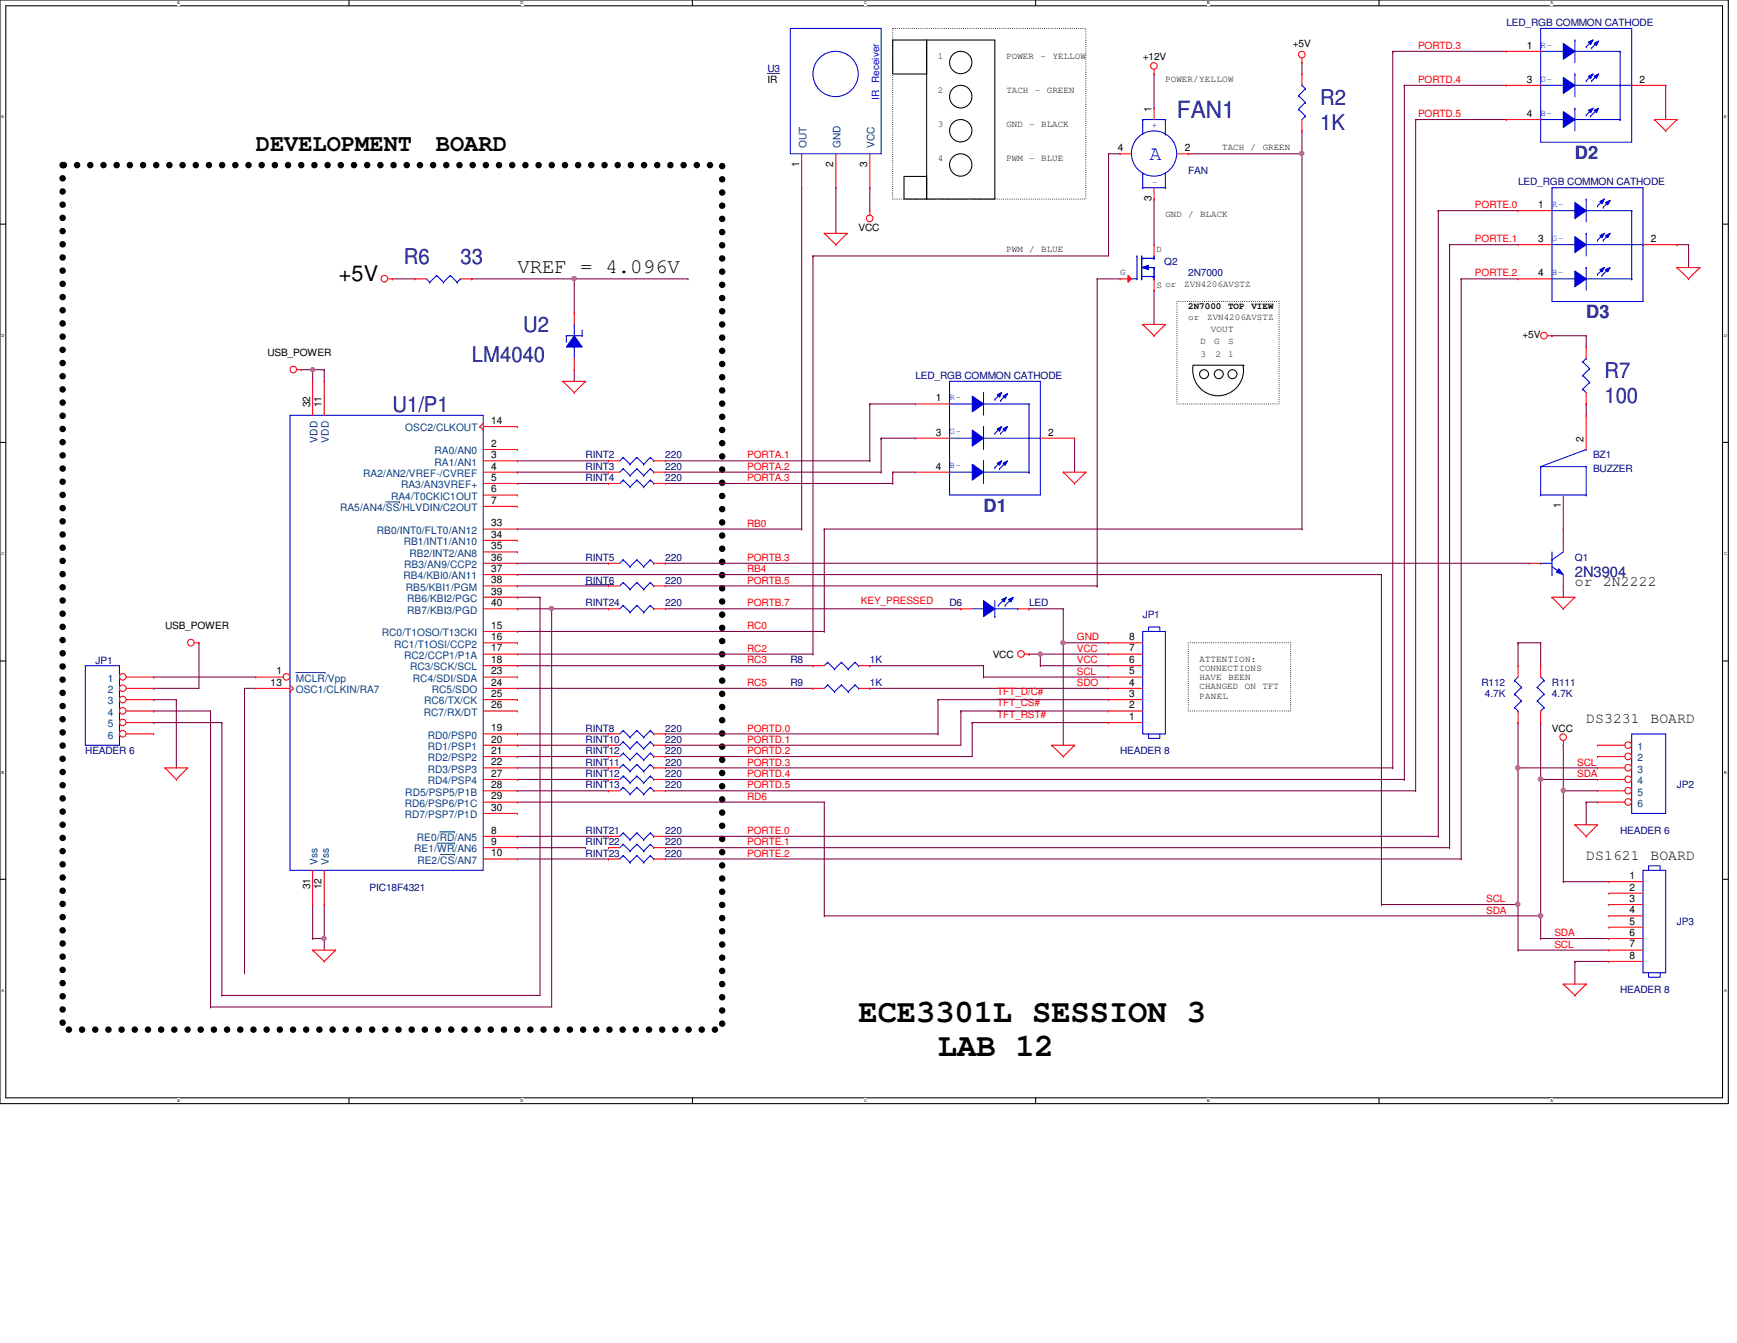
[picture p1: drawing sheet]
<svg xmlns="http://www.w3.org/2000/svg" width="279mm" height="216mm" viewBox="0 0 279 216" stroke-linecap="round" stroke-linejoin="round" font-family="sans-serif">
<defs><g id="words">
<g font-size="5.2">
<text x="138.1" y="164.3">ECE3301L SESSION 3</text>
<text x="150.9" y="169.8">LAB 12</text>
</g>
<text font-size="3.8" fill="#000080" x="189.3" y="19">FAN1</text>
<g font-size="3.8">
<text x="41.1" y="24.3">DEVELOPMENT</text>
<text x="70.1" y="24.3">BOARD</text>
</g>
<g font-size="3.5" fill="#000080">
<text x="212.3" y="16.8">R2</text>
<text x="212.3" y="20.8">1K</text>
<text x="64.9" y="42.4">R6</text>
<text x="74.1" y="42.4">33</text>
<text x="84.2" y="53.4">U2</text>
<text x="75.9" y="58.2">LM4040</text>
<text x="258.1" y="60.7">R7</text>
<text x="258.1" y="64.7">100</text>
<text x="63.1" y="66.2">U1/P1</text>
</g>
<text font-size="3.5" x="54.5" y="45.2">+5V</text>
<text font-size="3.3" fill="#00f" x="184.9" y="25.8">A</text>
<text font-size="3.3" x="83.2" y="43.8">VREF = 4.096V</text>
<g font-size="2.9" fill="#000080">
<text x="253.3" y="25.6">D2</text>
<text x="255.1" y="51.2">D3</text>
<text x="158.2" y="82.3">D1</text>
</g>
<g font-size="2.4">
<text x="253.3" y="94.3">or</text>
<text x="257.9" y="94.3">2N2222</text>
<text x="255.1" y="116.2">DS3231</text>
<text x="265.5" y="116.2">BOARD</text>
<text x="255.1" y="138.2">DS1621</text>
<text x="265.5" y="138.2">BOARD</text>
</g>
<text font-size="2.4" fill="#000080" x="253.3" y="92.8">2N3904</text>
<g font-size="1.7">
<text x="245.6" y="7.8">1</text>
<text x="185.2" y="17.9" transform="rotate(-90 185.2 17.9)">1</text>
<text x="245.6" y="13.3">3</text>
<text x="263.7" y="13.3">2</text>
<text x="245.6" y="18.8">4</text>
<text x="128.5" y="26.9" transform="rotate(-90 128.5 26.9)">1</text>
<text x="134" y="26.9" transform="rotate(-90 134 26.9)">2</text>
<text x="139.5" y="26.9" transform="rotate(-90 139.5 26.9)">3</text>
<text x="179.8" y="24.3">4</text>
<text x="190.6" y="24.3">2</text>
<text x="185.2" y="32.3" transform="rotate(-90 185.2 32.3)">3</text>
<text x="247.4" y="33.4">1</text>
<text x="247.4" y="38.9">3</text>
<text x="265.6" y="38.9">2</text>
<text x="247.4" y="44.4">4</text>
<text x="49.9" y="65.5" transform="rotate(-90 49.9 65.5)">32</text>
<text x="51.7" y="65.5" transform="rotate(-90 51.7 65.5)">11</text>
<text x="150.5" y="64.5">1</text>
<text x="79" y="71.8">2</text>
<text x="79" y="68.2">14</text>
<text x="150.5" y="70">3</text>
<text x="168.6" y="70">2</text>
<text x="254.7" y="71" transform="rotate(-90 254.7 71)">2</text>
<text x="79" y="73.7">3</text>
<text x="79" y="75.5">4</text>
<text x="79" y="77.3">5</text>
<text x="150.5" y="75.5">4</text>
<text x="79" y="79.2">6</text>
<text x="79" y="81">7</text>
<text x="251" y="81.7" transform="rotate(-90 251 81.7)">1</text>
<text x="79" y="84.6">33</text>
<text x="79" y="86.4">34</text>
<text x="79" y="88.3">35</text>
<text x="79" y="90.1">36</text>
<text x="79" y="91.9">37</text>
<text x="79" y="93.8">38</text>
<text x="79" y="95.6">39</text>
<text x="79" y="97.5">40</text>
<text x="79" y="101.1">15</text>
<text x="79" y="106.6">18</text>
<text x="79" y="104.7">17</text>
<text x="79" y="102.9">16</text>
<text x="181.6" y="106.6">6</text>
<text x="181.6" y="104.7">7</text>
<text x="181.6" y="102.9">8</text>
<text x="43.5" y="110.2">13</text>
<text x="44.4" y="108.4">1</text>
<text x="79" y="113.9">26</text>
<text x="79" y="112.1">25</text>
<text x="79" y="110.2">24</text>
<text x="79" y="108.4">23</text>
<text x="181.6" y="113.9">2</text>
<text x="181.6" y="112.1">3</text>
<text x="181.6" y="110.2">4</text>
<text x="181.6" y="108.4">5</text>
<text x="79" y="117.6">19</text>
<text x="79" y="119.4">20</text>
<text x="181.6" y="115.7">1</text>
<text x="79" y="121.2">21</text>
<text x="79" y="123">22</text>
<text x="79" y="124.9">27</text>
<text x="79" y="126.7">28</text>
<text x="79" y="128.5">29</text>
<text x="79" y="130.3">30</text>
<text x="79" y="134">8</text>
<text x="79" y="135.8">9</text>
<text x="79" y="137.7">10</text>
<text x="49.9" y="143" transform="rotate(-90 49.9 143)">31</text>
<text x="51.7" y="143" transform="rotate(-90 51.7 143)">12</text>
<text x="262.1" y="141.3">1</text>
<text x="262.1" y="143.2">2</text>
<text x="262.1" y="145">3</text>
<text x="262.1" y="146.8">4</text>
<text x="262.1" y="148.6">5</text>
<text x="262.1" y="150.5">6</text>
<text x="262.1" y="152.3">7</text>
<text x="262.1" y="154.1">8</text>
</g>
<g font-size="1.7" fill="#004080">
<text x="129.7" y="23.8" transform="rotate(-90 129.7 23.8)">OUT</text>
<text x="135.2" y="23.8" transform="rotate(-90 135.2 23.8)">GND</text>
<text x="140.7" y="23.8" transform="rotate(-90 140.7 23.8)">VCC</text>
<text x="51.1" y="71.2" transform="rotate(-90 51.1 71.2)">VDD</text>
<text x="52.9" y="71.2" transform="rotate(-90 52.9 71.2)">VDD</text>
<text x="65.2" y="69.3">OSC2/CLKOUT</text>
<text x="58.4" y="76.7">RA2/AN2/VREF-/CVREF</text>
<text x="69.9" y="73">RA0/AN0</text>
<text x="69.9" y="74.8">RA1/AN1</text>
<text x="54.7" y="82.2">RA5/AN4/SS/HLVDIN/C2OUT</text>
<text x="62.9" y="80.3">RA4/T0CKIC1OUT</text>
<text x="64.5" y="78.5">RA3/AN3VREF+</text>
<text x="60.6" y="85.8">RB0/INT0/FLT0/AN12</text>
<text x="64.9" y="87.6">RB1/INT1/AN10</text>
<text x="65.9" y="89.5">RB2/INT2/AN8</text>
<text x="64.9" y="93.1">RB4/KBI0/AN11</text>
<text x="65" y="91.3">RB3/AN9/CCP2</text>
<text x="65.3" y="95">RB5/KBI1/PGM</text>
<text x="65.5" y="96.8">RB6/KBI2/PGC</text>
<text x="65.5" y="98.6">RB7/KBI3/PGD</text>
<text x="61.4" y="102.3">RC0/T1OSO/T13CKI</text>
<text x="63.4" y="104.1">RC1/T1OSI/CCP2</text>
<text x="65" y="105.9">RC2/CCP1/P1A</text>
<text x="66" y="107.8">RC3/SCK/SCL</text>
<text x="17.4" y="109.6">1</text>
<text x="17.4" y="111.4">2</text>
<text x="17.4" y="113.2">3</text>
<text x="47.6" y="109.6">MCLR/Vpp</text>
<text x="47.6" y="111.4">OSC1/CLKIN/RA7</text>
<text x="66.4" y="109.6">RC4/SDI/SDA</text>
<text x="68.2" y="113.2">RC6/TX/CK</text>
<text x="69.5" y="111.4">RC5/SDO</text>
<text x="17.4" y="115.1">4</text>
<text x="17.4" y="116.9">5</text>
<text x="17.4" y="118.7">6</text>
<text x="68.2" y="115.1">RC7/RX/DT</text>
<text x="68.8" y="118.7">RD0/PSP0</text>
<text x="68.8" y="120.6">RD1/PSP1</text>
<text x="68.8" y="122.4">RD2/PSP2</text>
<text x="68.8" y="124.2">RD3/PSP3</text>
<text x="263.4" y="120.6">1</text>
<text x="263.4" y="122.4">2</text>
<text x="263.4" y="124.2">3</text>
<text x="65.1" y="129.7">RD6/PSP6/P1C</text>
<text x="65.1" y="131.5">RD7/PSP7/P1D</text>
<text x="65.2" y="127.9">RD5/PSP5/P1B</text>
<text x="68.8" y="126.1">RD4/PSP4</text>
<text x="263.4" y="126.1">4</text>
<text x="263.4" y="127.9">5</text>
<text x="263.4" y="129.7">6</text>
<text x="66.6" y="137">RE1/WR/AN6</text>
<text x="67.1" y="135.2">RE0/RD/AN5</text>
<text x="51.1" y="139" transform="rotate(-90 51.1 139)">Vss</text>
<text x="52.9" y="139" transform="rotate(-90 52.9 139)">Vss</text>
<text x="67.1" y="138.9">RE2/CS/AN7</text>
</g>
<g font-size="1.6" fill="#000080">
<text x="242.3" y="4.2">LED_RGB COMMON CATHODE</text>
<text x="123.4" y="11.5">U3</text>
<text x="191.1" y="28">FAN</text>
<text x="244.2" y="29.8">LED_RGB COMMON CATHODE</text>
<text x="187.3" y="42.6">Q2</text>
<text x="191.1" y="44.4">2N7000</text>
<text x="147.2" y="60.9">LED_RGB COMMON CATHODE</text>
<text x="94.2" y="75.5">RINT3</text>
<text x="94.2" y="77.3">RINT4</text>
<text x="94.2" y="73.7">RINT2</text>
<text x="107" y="75.5">220</text>
<text x="107" y="77.3">220</text>
<text x="107" y="73.7">220</text>
<text x="256.2" y="73.7">BZ1</text>
<text x="256.2" y="75.9">BUZZER</text>
<text x="94.2" y="93.8">RINT6</text>
<text x="94.2" y="90.2">RINT5</text>
<text x="107" y="90.2">220</text>
<text x="107" y="93.8">220</text>
<text x="253.3" y="90.2">Q1</text>
<text x="94.2" y="97.5">RINT24</text>
<text x="107" y="97.5">220</text>
<text x="152.7" y="97.5">D6</text>
<text x="165.5" y="97.5">LED</text>
<text x="183.8" y="99.3">JP1</text>
<text x="15.4" y="106.8">JP1</text>
<text x="127.1" y="106.6">R8</text>
<text x="139.9" y="106.6">1K</text>
<text x="127.1" y="110.3">R9</text>
<text x="139.9" y="110.3">1K</text>
<text x="238.3" y="110.3">R112</text>
<text x="238.8" y="112.1">4.7K</text>
<text x="249.6" y="110.3">R111</text>
<text x="249.6" y="112.1">4.7K</text>
<text x="94.2" y="117.6">RINT8</text>
<text x="94.2" y="119.4">RINT10</text>
<text x="107" y="119.4">220</text>
<text x="107" y="117.6">220</text>
<text x="13.7" y="121.2">HEADER 6</text>
<text x="94.2" y="121.2">RINT12</text>
<text x="94.2" y="124.9">RINT12</text>
<text x="94.2" y="123.1">RINT11</text>
<text x="107" y="121.2">220</text>
<text x="107" y="124.9">220</text>
<text x="107" y="123.1">220</text>
<text x="180.2" y="121.2">HEADER 8</text>
<text x="94.2" y="126.7">RINT13</text>
<text x="107" y="126.7">220</text>
<text x="269.7" y="126.7">JP2</text>
<text x="94.2" y="135.9">RINT22</text>
<text x="94.2" y="134">RINT21</text>
<text x="94.2" y="137.7">RINT23</text>
<text x="107" y="135.9">220</text>
<text x="107" y="134">220</text>
<text x="107" y="137.7">220</text>
<text x="260.6" y="134">HEADER 6</text>
<text x="59.4" y="143.2">PIC18F4321</text>
<text x="269.7" y="148.7">JP3</text>
<text x="260.6" y="159.6">HEADER 8</text>
</g>
<g font-size="1.6">
<text x="183.8" y="9.7">+12V</text>
<text x="207.9" y="7.5">+5V</text>
<text x="123.4" y="13.3">IR</text>
<text x="138.1" y="37.1">VCC</text>
<text x="43" y="57.2">USB_POWER</text>
<text x="244.9" y="54.3">+5V</text>
<text x="26.5" y="101.1">USB_POWER</text>
<text x="159.7" y="105.7">VCC</text>
<text x="249.6" y="117.6">VCC</text>
</g>
<g font-size="1.6" fill="#f00">
<text x="228.1" y="7.9">PORTD.3</text>
<text x="228.1" y="13.3">PORTD.4</text>
<text x="228.1" y="18.8">PORTD.5</text>
<text x="237.2" y="33.5">PORTE.0</text>
<text x="237.2" y="38.9">PORTE.1</text>
<text x="237.2" y="44.4">PORTE.2</text>
<text x="120.2" y="77.3">PORTA.3</text>
<text x="120.2" y="73.7">PORTA.1</text>
<text x="120.2" y="75.5">PORTA.2</text>
<text x="120.2" y="84.7">RB0</text>
<text x="120.2" y="92">RB4</text>
<text x="120.2" y="90.2">PORTB.3</text>
<text x="120.2" y="93.8">PORTB.5</text>
<text x="120.2" y="97.5">PORTB.7</text>
<text x="120.2" y="101.1">RC0</text>
<text x="138.5" y="97.1">KEY_PRESSED</text>
<text x="120.2" y="106.6">RC3</text>
<text x="120.2" y="104.8">RC2</text>
<text x="173.2" y="106.6">VCC</text>
<text x="173.2" y="104.8">VCC</text>
<text x="173.2" y="103">GND</text>
<text x="120.2" y="110.3">RC5</text>
<text x="160.4" y="113.5">TFT_CS#</text>
<text x="160.4" y="111.7">TFT_D/C#</text>
<text x="173.2" y="110.3">SDO</text>
<text x="173.2" y="108.5">SCL</text>
<text x="120.2" y="117.6">PORTD.0</text>
<text x="120.2" y="119.4">PORTD.1</text>
<text x="160.4" y="115.4">TFT_RST#</text>
<text x="120.2" y="121.2">PORTD.2</text>
<text x="120.2" y="123.1">PORTD.3</text>
<text x="120.2" y="124.9">PORTD.4</text>
<text x="253.7" y="124.9">SDA</text>
<text x="253.7" y="123.1">SCL</text>
<text x="120.2" y="128.6">RD6</text>
<text x="120.2" y="126.7">PORTD.5</text>
<text x="120.2" y="134.1">PORTE.0</text>
<text x="120.2" y="135.9">PORTE.1</text>
<text x="120.2" y="137.7">PORTE.2</text>
<text x="239.1" y="146.9">SDA</text>
<text x="239.1" y="145">SCL</text>
<text x="250" y="152.4">SCL</text>
<text x="250" y="150.5">SDA</text>
</g>
<g font-size="1.6" fill="#00f">
<text x="141.4" y="16.1" transform="rotate(-90 141.4 16.1)">IR</text>
<text x="141.4" y="13.3" transform="rotate(-90 141.4 13.3)">Receiver</text>
</g>
<g font-size="1.5">
<text x="150.9" y="9.5">1</text>
<text x="161.9" y="9.5">POWER</text>
<text x="167.4" y="9.5">-</text>
<text x="169.3" y="9.5">YELLOW</text>
<text x="150.9" y="14.9">2</text>
<text x="161.9" y="14.9">TACH -</text>
<text x="168.4" y="14.9">GREEN</text>
<text x="187.5" y="13.1">POWER/YELLOW</text>
<text x="150.9" y="20.4">3</text>
<text x="161.9" y="20.4">GND - BLACK</text>
<text x="150.9" y="26">4</text>
<text x="161.9" y="26">PWM - BLUE</text>
<text x="196.6" y="24.1">TACH /</text>
<text x="203.1" y="24.1">GREEN</text>
<text x="187.5" y="34.9">GND / BLACK</text>
<text x="161.9" y="40.6">PWM / BLUE</text>
<text x="186" y="40.6">D</text>
<text x="180.2" y="44.2">G</text>
<text x="186" y="46.2">S or</text>
<text x="190.5" y="46.1">ZVN4206AVSTZ</text>
<text x="191.1" y="49.7">2N7000</text>
<text x="191.1" y="51.5">or</text>
<text x="194.2" y="51.5">ZVN4206AVSTZ</text>
<text x="194.8" y="53.4">VOUT</text>
<text x="197.5" y="49.7">TOP</text>
<text x="201.3" y="49.7">VIEW</text>
<text x="193.1" y="55.4">D</text>
<text x="193.1" y="57.4">3</text>
<text x="195.3" y="55.4">G</text>
<text x="195.5" y="57.4">2</text>
<text x="197.5" y="57.4">1</text>
<text x="197.5" y="55.4">S</text>
<text x="193" y="106.4">ATTENTION:</text>
<text x="193" y="107.9">CONNECTIONS</text>
<text x="193" y="109.3">HAVE</text>
<text x="193" y="110.8">CHANGED</text>
<text x="193" y="112.3">PANEL</text>
<text x="197.6" y="109.3">BEEN</text>
<text x="200.2" y="110.8">ON</text>
<text x="203.1" y="110.8">TFT</text>
</g>
<g font-size="1.5" fill="#00f">
<text x="247.8" y="7.7">R-</text>
<text x="247.8" y="13.1">G-</text>
<text x="185.3" y="20.6">+</text>
<text x="247.8" y="18.6">B-</text>
<text x="185.3" y="29.8">-</text>
<text x="249.6" y="33.2">R-</text>
<text x="249.6" y="38.7">G-</text>
<text x="249.6" y="44.2">B-</text>
<text x="152.7" y="64.3">R-</text>
<text x="152.7" y="69.8">G-</text>
<text x="152.7" y="75.3">B-</text>
</g>
<g font-size=".6">
<text x="28.5" y=".7">E</text>
<text x="83.7" y=".7">D</text>
<text x="139" y=".7">C</text>
<text x="194.2" y=".7">B</text>
<text x="249.4" y=".7">A</text>
<text x=".3" y="19">E</text>
<text x="277.3" y="19">E</text>
<text x=".3" y="54.1">D</text>
<text x="277.3" y="54.1">D</text>
<text x=".3" y="89.2">C</text>
<text x="277.3" y="89.2">C</text>
<text x=".3" y="124.4">B</text>
<text x="277.3" y="124.4">B</text>
<text x=".3" y="159.5">A</text>
<text x="277.3" y="159.5">A</text>
<text x="28.5" y="177.2">E</text>
<text x="83.7" y="177.2">D</text>
<text x="139" y="177.2">C</text>
<text x="194.2" y="177.2">B</text>
<text x="249.4" y="177.2">A</text>
</g>
</g></defs>
<path d="M0 0h278v177.4h-278zM.9 .9h276.2v175.6h-276.2z" fill="none" stroke="#000" stroke-width=".17"/>
<g fill="#fff">
<path d="M28.5 .1h.5v.7h-.5z"/>
<path d="M28.5 176.6h.5v.7h-.5z"/>
</g>
<path d="M56.1 0v.9M56.1 176.5v.9" fill="none" stroke="#000" stroke-width=".17"/>
<g fill="#fff">
<path d="M83.7 .1h.5v.7h-.5z"/>
<path d="M83.7 176.6h.5v.7h-.5z"/>
</g>
<path d="M111.4 0v.9M111.4 176.5v.9" fill="none" stroke="#000" stroke-width=".17"/>
<g fill="#fff">
<path d="M139 .1h.4v.7h-.4z"/>
<path d="M139 176.6h.4v.7h-.4z"/>
</g>
<path d="M166.6 0v.9M166.6 176.5v.9" fill="none" stroke="#000" stroke-width=".17"/>
<g fill="#fff">
<path d="M194.2 .1h.4v.7h-.4z"/>
<path d="M194.2 176.6h.4v.7h-.4z"/>
</g>
<path d="M221.8 0v.9M221.8 176.5v.9" fill="none" stroke="#000" stroke-width=".17"/>
<g fill="#fff">
<path d="M249.4 .1h.4v.7h-.4z"/>
<path d="M249.4 176.6h.4v.7h-.4z"/>
<path d="M.3 18.5h.4v.7h-.4z"/>
<path d="M277.3 18.5h.4v.7h-.4z"/>
<path d="M.3 53.6h.4v.7h-.4z"/>
<path d="M277.3 53.6h.5v.7h-.5z"/>
</g>
<path d="M0 36h.9M277.1 36h.9" fill="none" stroke="#000" stroke-width=".17"/>
<g fill="#fff">
<path d="M.3 88.6h.4v.8h-.4z"/>
<path d="M277.3 88.6h.5v.8h-.5z"/>
</g>
<path d="M0 71.1h.9M277.1 71.1h.9" fill="none" stroke="#000" stroke-width=".17"/>
<g fill="#fff">
<path d="M.3 123.8h.4v.7h-.4z"/>
<path d="M277.3 123.8h.4v.7h-.4z"/>
</g>
<path d="M0 106.3h.9M277.1 106.3h.9" fill="none" stroke="#000" stroke-width=".17"/>
<g fill="#fff">
<path d="M.3 158.9h.3v.7h-.3z"/>
<path d="M277.3 158.9h.4v.7h-.4z"/>
</g>
<g fill="none" stroke="#000" stroke-width=".17">
<path d="M143.6 6.4h5.5v5.5h-5.5zM149.1 6.4h10.9v25.6h-10.9zM145.4 28.4h3.7v3.6h-3.7zM191.9 58.7h8.2M191.9 58.8a4.1 4.1 0 0 0 4 4.8 4.1 4.1 0 0 0 4-4.8M200.1 58.7h.1M0 141.4h.9M277.1 141.4h.9"/>
<circle cx="154.5" cy="15.5" r="1.81"/>
<circle cx="154.5" cy="10" r="1.8"/>
<circle cx="154.5" cy="21" r="1.8"/>
<circle cx="154.5" cy="26.5" r="1.8"/>
<circle cx="193.7" cy="60.2" r=".72"/>
<circle cx="196" cy="60.2" r=".72"/>
<circle cx="198.2" cy="60.2" r=".72"/>
</g>
<path d="M10.1 26.5h106.1v139h-106.1z" fill="none" stroke="#000" stroke-width="1.1" stroke-dasharray="0 2.1"/>
<path d="M143.6 4.6h31.1v27.4h-31.1zM189.3 48.5h16.4v16.4h-16.4zM191.1 103.3h16.5v11h-16.5z" fill="none" stroke="#000" stroke-width=".17" stroke-dasharray="0 .3"/>
<path d="M132.6 147.2h115.2M247.8 147.2h.1" fill="none" stroke="#800040" stroke-width=".17"/>
<circle cx="247.8" cy="147.2" r=".37" fill="#f0f"/>
<circle cx="247.8" cy="147.2" r=".37" fill="none" stroke="#f0f" stroke-width=".17"/>
<path d="M244.2 123.4h.1M244.2 123.4v22h-22M222.2 145.4h.1M244.2 152.7h.1M244.2 152.7h14.6M253.3 154.6h.1M253.3 154.6v3.6M253.3 154.6h5.5" fill="none" stroke="#800040" stroke-width=".17"/>
<circle cx="244.1" cy="145.4" r=".34" fill="#f0f"/>
<circle cx="244.1" cy="145.4" r=".34" fill="none" stroke="#f0f" stroke-width=".17"/>
<circle cx="244.1" cy="123.4" r=".34" fill="#f0f"/>
<circle cx="244.1" cy="123.4" r=".34" fill="none" stroke="#f0f" stroke-width=".17"/>
<path d="M247.8 125.3h.1M247.8 125.3v21.9M255.1 128.9h.1M255.1 128.9v3.7" fill="none" stroke="#800040" stroke-width=".17"/>
<circle cx="247.8" cy="125.3" r=".36" fill="#f0f"/>
<circle cx="247.8" cy="125.3" r=".36" fill="none" stroke="#f0f" stroke-width=".17"/>
<path d="M244.2 123.4h.1M244.2 123.4h12.8M247.8 125.3h.1M247.8 125.3h9.2M251.5 127.1h.1M251.5 127.1h5.5M251.5 127.1v14.6M255.1 128.9h.1M255.1 128.9h1.9M251.5 141.7h.1M251.5 141.7h7.3" fill="none" stroke="#800040" stroke-width=".17"/>
<circle cx="251.5" cy="127.1" r=".34" fill="#f0f"/>
<circle cx="251.5" cy="127.1" r=".34" fill="none" stroke="#f0f" stroke-width=".17"/>
<g fill="none" stroke="#800040" stroke-width=".17">
<path d="M83.2 92.4h.1M83.2 92.4h139M222.2 92.4h.1M222.2 92.4v53M39.3 110.7h.1M39.3 110.7h1.8M39.3 110.7v45.7M244.2 103.3h.1M244.2 116.2h.1M244.2 103.3v3.7M244.2 116.2v7.2M244.2 103.3h3.6"/>
<path d="M247.8 103.3h.1M247.8 116.2h.1M247.8 103.3v3.7M247.8 116.2v9.1M251.5 119.8h.1M251.5 119.8v7.3M83.2 128.9h49.4M132.6 128.9h.1M132.6 128.9v18.3M39.3 156.4h.1M50.3 150.9h.1M50.3 150.9h1.9"/>
<path d="M52.2 150.9h.1M52.2 150.9v1.8M132.6 147.2h.1M244.2 145.4h.1M244.2 145.4v7.3M247.8 150.9h.1M247.8 147.2h.1M247.8 147.2v3.7M247.8 150.9h11"/>
</g>
<circle cx="52.1" cy="150.9" r=".34" fill="#f0f"/>
<circle cx="52.1" cy="150.9" r=".34" fill="none" stroke="#f0f" stroke-width=".17"/>
<g fill="none" stroke="#800040" stroke-width=".17">
<path d="M48.5 59.4h.1M48.5 59.4h3.7M50.3 59.4h.1M52.2 59.4h.1M52.2 59.4v1.9M83.2 97.9h.1M83.2 97.9h5.5M88.7 97.9h.1M88.7 97.9v64M33.9 114.3h.1M33.9 114.3v47.6M35.7 116.2h.1"/>
<path d="M35.7 116.2v43.8M52.2 145.4h.1M52.2 145.4v5.5"/>
</g>
<circle cx="88.7" cy="97.8" r=".34" fill="#f0f"/>
<circle cx="88.7" cy="97.8" r=".34" fill="none" stroke="#f0f" stroke-width=".17"/>
<g fill="none" stroke="#800040" stroke-width=".17">
<path d="M50.3 59.4h.1M50.3 59.4v1.9M83.2 96h.1M83.2 96h3.7M86.9 96h.1M86.9 96v64M24.7 110.7h.1M24.7 116.2h.1M24.7 114.3h.1M24.7 108.8h.1M24.7 112.5h.1M24.7 116.2h11"/>
<path d="M24.7 114.3h9.2M24.7 108.8h16.4M24.7 112.5h3.7M28.4 112.5h.1M28.4 112.5v10.9M32 103.3h.1M32 103.3v7.4h-7.3M33.9 161.9h.1M33.9 161.9h54.8"/>
</g>
<circle cx="50.3" cy="59.4" r=".34" fill="#f0f"/>
<circle cx="50.3" cy="59.4" r=".34" fill="none" stroke="#f0f" stroke-width=".17"/>
<path d="M63.1 44.8h.1M63.1 44.8h3.7M92.4 44.8h.1M92.4 44.8v5.5M50.3 145.4h.1M50.3 145.4v5.5M35.7 160h.1M35.7 160h51.2" fill="none" stroke="#800040" stroke-width=".17"/>
<circle cx="92.4" cy="44.8" r=".36" fill="#f0f"/>
<circle cx="92.4" cy="44.8" r=".36" fill="none" stroke="#f0f" stroke-width=".17"/>
<g fill="none" stroke="#800040" stroke-width=".17">
<path d="M224 8.3h.1M224 8.3h18.3M267.9 13.7h.1M267.9 13.7v5.5M231.4 33.9h.1M231.4 33.9h12.8M231.4 33.9v100.6M233.2 39.3h.1M233.2 39.3h11M233.2 39.3v97M269.7 39.3h.1M269.7 39.3h1.9"/>
<path d="M271.6 39.3h.1M271.6 39.3v3.7M75.9 44.8h.1M75.9 44.8h34.8M92.4 59.4h.1M92.4 59.4v1.9M110.7 44.8h.1M249.6 54h.1M249.6 54h5.5M255.1 54h.1M255.1 54v1.8M83.2 74.1h.1"/>
<path d="M83.2 75.9h.1M83.2 74.1h14.7M83.2 75.9h14.7M139.9 64.9h.1M139.9 64.9h7.3M141.7 70.4h.1M141.7 70.4h5.5M172.8 70.4h.1M172.8 70.4v5.5M255.1 64.9h.1M255.1 64.9v1.9M83.2 90.6h14.7"/>
<path d="M88.7 97.9h9.2M97.9 97.9h.1M97.9 90.6h.1M107 90.6h.1M107 90.6h139M107 97.9h47.6M154.6 97.9h.1M165.5 97.9h.1M165.5 97.9h5.5M171 97.9h.1M171 97.9v5.4M251.5 85h.1"/>
<path d="M251.5 94.2h.1M251.5 85v1.9M251.5 94.2v1.8M83.2 118h.1M83.2 119.8h.1M83.2 118h14.7M83.2 119.8h14.7M83.2 107h47.6M83.2 110.7h47.6M107 118h.1M107 119.8h.1M107 118h43.9"/>
<path d="M130.8 107h.1M130.8 110.7h.1M139.9 110.7h.1M139.9 107h.1M139.9 107h18.3M139.9 110.7h38.4M150.9 118h.1M150.9 112.5v5.5M154.6 114.3h.1M154.6 114.3v5.5h-47.6M156.4 116.2h.1M156.4 116.2v5.4h-49.4"/>
<path d="M156.4 116.2h21.9M158.2 107h.1M158.2 108.8h.1M158.2 107v1.8M158.2 108.8h20.1M165.5 105.2h.1M165.5 105.2h12.8M167.3 105.2h.1M167.3 107h.1M167.3 107h11M167.3 105.2v1.8M83.2 121.6h.1"/>
<path d="M83.2 134.5h.1M83.2 121.6h14.7M83.2 134.5h14.7M107 121.6h.1M107 134.5h124.4M107 136.3h126.2M107 138.1h128M231.4 134.5h.1M233.2 136.3h.1M235 138.1h.1"/>
</g>
<circle cx="167.3" cy="105.2" r=".34" fill="#f0f"/>
<circle cx="167.3" cy="105.2" r=".34" fill="none" stroke="#f0f" stroke-width=".17"/>
<path d="M150.9 112.5h.1M150.9 112.5h27.4M154.6 114.3h.1M154.6 114.3h23.7M171 103.3h.1M171 103.3h7.3M171 103.3v16.5" fill="none" stroke="#800040" stroke-width=".17"/>
<circle cx="171" cy="103.3" r=".34" fill="#f0f"/>
<circle cx="171" cy="103.3" r=".34" fill="none" stroke="#f0f" stroke-width=".17"/>
<g fill="none" stroke="#800040" stroke-width=".17">
<path d="M185.6 11.9h.1M185.6 11.9v5.5M209.4 10.1h.1M209.4 10.1v1.8M224 8.3h.1M224 8.3v115.1M225.9 13.7h.1M225.9 13.7v111.6M225.9 13.7h16.4M227.7 19.2h.1M227.7 19.2v107.9M227.7 19.2h14.6"/>
<path d="M128.9 30.2h.1M128.9 30.2v54.8M134.5 30.2h.1M134.5 30.2v7.3M139.9 30.2h.1M139.9 30.2v3.7M185.6 32h.1M185.6 32v7.3M191.1 24.7h.1M191.1 24.7h18.3M209.4 21h.1M209.4 21v64"/>
<path d="M185.6 46.7h.1M185.6 46.7v5.5M235 44.8h.1M235 44.8h9.2M235 44.8v93.3M83.2 77.7h14.7M97.9 77.7h.1M107 77.7h36.6M141.7 70.4h.1M141.7 70.4v5.5M143.6 77.7h.1M143.6 75.9h.1"/>
<path d="M143.6 75.9h3.6M143.6 75.9v1.8M83.2 85h45.7M128.9 85h.1M209.4 85h.1M83.2 125.3h.1M83.2 123.4h14.7M83.2 125.3h14.7M83.2 127.1h14.7M83.2 136.3h11M83.2 138.1h14.7M94.2 136.3h.1"/>
<path d="M97.9 123.4h.1M97.9 127.1h.1M97.9 138.1h.1M107 123.4h117M107 125.3h118.9M107 127.1h120.7M224 123.4h.1M225.9 125.3h.1M227.7 127.1h.1"/>
</g>
<circle cx="209.4" cy="24.7" r=".34" fill="#f0f"/>
<circle cx="209.4" cy="24.7" r=".34" fill="none" stroke="#f0f" stroke-width=".17"/>
<g fill="none" stroke="#800040" stroke-width=".17">
<path d="M178.3 24.7h.1M178.3 24.7v16.4h-47.5M178.3 24.7h1.9M130.8 41.1h.1M130.8 41.1v64.1M176.5 44.8h.1M176.5 44.8h3.7M176.5 44.8v49.4M107 74.1h32.9M107 75.9h34.7M139.9 74.1h.1M139.9 64.9h.1"/>
<path d="M139.9 64.9v9.2M141.7 75.9h.1M83.2 94.2h.1M83.2 94.2h14.7M107 94.2h69.5M132.6 85h.1M132.6 85v16.5M132.6 85h76.8M176.5 94.2h.1M83.2 101.5h49.4M83.2 105.2h47.6M130.8 105.2h.1"/>
<path d="M132.6 101.5h.1"/>
</g>
<g fill="none" stroke="#f00" stroke-width=".17">
<path d="M185.6 11.9h.1M185.6 11.2v.7M209.4 10.1h.1M209.4 9.4v.7M266.1 19.2h.1M266.1 19.2h3.6M266.1 19.2l1.8 1.8M269.7 19.2h.1M269.7 19.2l-1.8 1.8M132.6 37.5h.1M132.6 37.5h3.7M132.6 37.5l1.9 1.8"/>
<path d="M134.5 39.3h.1M136.3 37.5h.1M136.3 37.5l-1.8 1.8M139.9 33.9h.1M139.9 33.9v.7M267.9 21h.1M47.8 59.4h.7M48.5 59.4h.1M62.4 44.8h.7M63.1 44.8h.1M183.8 52.2h.1M183.8 52.2h3.7"/>
<path d="M183.8 52.2l1.8 1.8M185.6 54h.1M187.5 52.2h.1M187.5 52.2l-1.9 1.8M248.9 54h.7M249.6 54h.1M269.7 43h.1M269.7 43h3.7M269.7 43l1.9 1.8M271.6 44.8h.1M273.4 43h.1M273.4 43l-1.8 1.8"/>
<path d="M90.6 61.3h.1M90.6 61.3h3.6M90.6 61.3l1.8 1.8M92.4 63.1h.1M94.2 61.3h.1M94.2 61.3l-1.8 1.8M97.9 75.9h.1M97.9 75.9h1.8M105.2 75.9h1.8M107 75.9h.1M171 75.9h.1M171 75.9h3.7"/>
<path d="M171 75.9l1.8 1.8M172.8 77.7h.1M174.7 75.9h.1M174.7 75.9l-1.9 1.8M249.6 96h.1M249.6 96h3.7M249.6 96l1.9 1.9M251.5 97.9h.1M253.3 96h.1M253.3 96l-1.8 1.9M31.3 103.3h.7M32 103.3h.1"/>
<path d="M164.8 105.2h.7M165.5 105.2h.1M169.2 119.8h.1M169.2 119.8h3.6M169.2 119.8l1.8 1.8M172.8 119.8h.1M172.8 119.8l-1.8 1.8M178.3 116.2h.1M178.3 114.3h.1M178.3 112.5h.1M178.3 110.7h.1M178.3 108.8h.1"/>
<path d="M178.3 107h.1M178.3 105.2h.1M178.3 103.3h.1M178.3 103.3h5.5M178.3 105.2h5.5M178.3 116.2h5.5M178.3 114.3h5.5M178.3 112.5h5.5M178.3 110.7h5.5M178.3 108.8h5.5M178.3 107h5.5M251.5 119.8h.1"/>
<path d="M251.5 119.1v.7M26.5 123.4h.1M26.5 123.4h3.7M26.5 123.4l1.9 1.9M28.4 125.3h.1M30.2 123.4h.1M30.2 123.4l-1.8 1.9M171 121.6h.1M253.3 132.6h.1M253.3 132.6h3.7M253.3 132.6l1.8 1.9M255.1 134.5h.1"/>
<path d="M257 132.6h.1M257 132.6l-1.9 1.9M50.3 152.7h.1M50.3 152.7h3.7M50.3 152.7l1.9 1.9M52.2 154.6h.1M54 152.7h.1M54 152.7l-1.8 1.9M251.5 158.2h.1M251.5 158.2h3.6M251.5 158.2l1.8 1.8M255.1 158.2h.1"/>
<path d="M255.1 158.2l-1.8 1.8M253.3 160h.1"/>
<circle cx="185.6" cy="10.6" r=".54"/>
<circle cx="209.4" cy="8.8" r=".54"/>
<circle cx="139.9" cy="35.1" r=".54"/>
<circle cx="47.2" cy="59.4" r=".54"/>
<circle cx="61.8" cy="44.8" r=".54"/>
<circle cx="248.3" cy="53.9" r=".54"/>
<circle cx="30.7" cy="103.3" r=".54"/>
<circle cx="164.2" cy="105.1" r=".54"/>
<circle cx="251.4" cy="118.5" r=".54"/>
</g>
<g fill="none" stroke="#00f" stroke-width=".17">
<path d="M100.2 75.4h.1M100.2 75.4l-.5 .5M100.2 75.4l1.1 1.1M101.3 76.5h.1M102.4 75.4h.1M102.4 75.4l-1.1 1.1M102.4 75.4l1.1 1.1M103.5 76.5h.1M104.6 75.4h.1M104.6 75.4l-1.1 1.1M104.6 75.4l.6 .5M105.2 75.9h.1"/>
<path d="M183.8 101.5h3.7v16.5h-3.7zM184.7 118v.7h1.9v-.7M184.7 101.5v-.7h1.9v.7"/>
</g>
<path d="M253.3 32.6l1.8 1.3-1.8 1.2z" fill-rule="evenodd" fill="#00f"/>
<path d="M253.3 32.6l1.8 1.3-1.8 1.2z" fill="none" stroke="#00f" stroke-width=".17"/>
<path d="M257.3 32.4l.8-.4-.4 .8z" fill-rule="evenodd" fill="#00f"/>
<path d="M257 33.1h.1M257.3 32.4l.8-.4-.4 .8zM258.1 32l-1.1 1.1" fill="none" stroke="#00f" stroke-width=".17"/>
<path d="M258.2 32.6l.8-.4-.4 .7z" fill-rule="evenodd" fill="#00f"/>
<path d="M249.6 33.9h12.9M255.1 32h.1M255.1 32v3.7M258.2 32.6l.8-.4-.4 .7zM262.5 33.9h.1M257 44.1h.1M258.1 43l-1.1 1.1" fill="none" stroke="#00f" stroke-width=".17"/>
<path d="M253.3 38.1l1.8 1.2-1.8 1.3z" fill-rule="evenodd" fill="#00f"/>
<path d="M253.3 38.1l1.8 1.2-1.8 1.3z" fill="none" stroke="#00f" stroke-width=".17"/>
<path d="M253.3 43.6l1.8 1.2-1.8 1.3z" fill-rule="evenodd" fill="#00f"/>
<path d="M249.6 39.3h12.9M257.9 38.6h.1M259 37.5l-1.1 1.1M262.5 39.3h.1M249.6 44.8h12.9M253.3 43.6l1.8 1.2-1.8 1.3zM257.7 44.3h.1M258.8 43.2l-1.1 1.1M262.5 44.8h.1" fill="none" stroke="#00f" stroke-width=".17"/>
<path d="M257.3 37.9l.8-.4-.4 .7z" fill-rule="evenodd" fill="#00f"/>
<path d="M257.3 37.9l.8-.4-.4 .7z" fill="none" stroke="#00f" stroke-width=".17"/>
<path d="M258.2 37.9l.8-.4-.4 .7z" fill-rule="evenodd" fill="#00f"/>
<path d="M258.2 37.9l.8-.4-.4 .7z" fill="none" stroke="#00f" stroke-width=".17"/>
<path d="M257.3 43.3l.8-.3-.4 .7z" fill-rule="evenodd" fill="#00f"/>
<path d="M257.3 43.3l.8-.3-.4 .7z" fill="none" stroke="#00f" stroke-width=".17"/>
<path d="M258.2 43.3l.8-.3-.4 .7z" fill-rule="evenodd" fill="#00f"/>
<g fill="none" stroke="#00f" stroke-width=".17">
<path d="M249.6 30.2h14.7v18.3h-14.7zM255.1 37.5h.1M255.1 37.5v3.6M257 38.6h.1M257.9 33.3h.1M258.1 37.5l-1.1 1.1M259 32.2l-1.1 1.1M262.5 33.9v10.9M262.5 39.3h1.8M264.3 39.3h.1M68.6 44.8l.5 .6M69.1 45.4h.1"/>
<path d="M70.2 44.3h.1M70.2 44.3l-1.1 1.1M70.2 44.3l1.1 1.1M71.3 45.4h.1M72.4 44.3h.1M72.4 44.3l-1.1 1.1M72.4 44.3l1.1 1.1M73.5 45.4h.1M74.1 44.8h.1M74.1 44.8l-.6 .6M91.1 54h.1M91.1 54.9h.1"/>
<path d="M91.1 54h2.5M91.1 54v.9M92.4 55.8h.1M92.4 52.2h.1M92.4 52.2v1.8M92.4 55.8v1.8M93.6 54h.1M93.6 53v1M255.1 43h.1M255.1 43v3.7M258.2 43.3l.8-.3-.4 .7zM262.5 44.8h.1"/>
<path d="M247.8 75h.1M247.8 79.6h.1M247.8 79.6h7.3M247.8 75h7.3M247.8 75v4.6M255.1 79.6h.1M255.1 75h.1M255.1 72.3h.1M255.1 75v4.6M255.1 72.3l-7.3 2.7M100.2 97.3h.1M100.2 97.3l-.5 .6"/>
<path d="M100.2 97.3l1.1 1.1M101.3 98.4h.1M102.4 97.3h.1M102.4 97.3l-1.1 1.1M102.4 97.3l1.1 1.1M103.5 98.4h.1M104.6 97.3h.1M104.6 97.3l-1.1 1.1M104.6 97.3l.6 .6M105.2 97.9h.1M100.2 117.4h.1M100.2 117.4l-.5 .6"/>
<path d="M100.2 117.4l1.1 1.1M101.3 118.5h.1M102.4 117.4h.1M102.4 117.4l-1.1 1.1M102.4 117.4l1.1 1.1M103.5 118.5h.1M104.6 117.4h.1M104.6 117.4l-1.1 1.1M104.6 117.4l.6 .6M105.2 118h.1M100.2 126.6h.1M100.2 126.6l-.5 .5"/>
<path d="M100.2 126.6l1.1 1.1M101.3 127.7h.1M102.4 126.6h.1M102.4 126.6l-1.1 1.1M102.4 126.6l1.1 1.1M103.5 127.7h.1M104.6 126.6h.1M104.6 126.6l-1.1 1.1M104.6 126.6l.6 .5M105.2 127.1h.1"/>
</g>
<g fill="none" stroke="#f00" stroke-width=".17">
<path d="M244.2 33.9h.1M244.2 39.3h.1M244.2 33.9h5.4M244.2 39.3h5.4M264.3 39.3h5.4M269.7 39.3h.1M66.8 44.8h.1M66.8 44.8h1.8M74.1 44.8h1.8M75.9 44.8h.1M244.2 44.8h.1M244.2 44.8h5.4"/>
<path d="M251.5 79.6v5.4M255.1 66.8h.1M255.1 66.8v5.5M97.9 97.9h.1M97.9 97.9h1.8M105.2 97.9h1.8M107 97.9h.1M251.5 85h.1M97.9 118h.1M97.9 118h1.8M105.2 118h1.8M107 118h.1"/>
<path d="M97.9 127.1h.1M97.9 127.1h1.8M105.2 127.1h1.8M107 127.1h.1"/>
</g>
<path d="M92.4 54l1.2 1.8h-2.5z" fill-rule="evenodd" fill="#00f"/>
<path d="M92.4 54l1.2 1.8h-2.5zM46.7 66.8h31v73.1h-31z" fill="none" stroke="#00f" stroke-width=".17"/>
<path d="M92.4 59.4h.1M92.4 50.3h.1M92.4 50.3v1.9M92.4 57.6v1.8" fill="none" stroke="#f00" stroke-width=".17"/>
<circle cx="46.1" cy="108.8" r=".54" fill="#fff"/>
<g fill="none" stroke="#f00" stroke-width=".17">
<path d="M50.3 61.3h.1M50.3 61.3v5.5M52.2 61.3h.1M52.2 61.3v5.5M77.2 68.6h.1M77.2 68.6l.5 .5M77.7 69.1h.1M77.7 72.3h5.5M77.7 74.1h5.5M77.7 75.9h5.5M77.7 77.7h5.5M77.7 79.6h5.5"/>
<path d="M77.7 68l-.5 .6M77.7 68.6h5.5M83.2 72.3h.1M83.2 74.1h.1M83.2 75.9h.1M83.2 77.7h.1M83.2 79.6h.1M83.2 68.6h.1M97.9 77.7h.1M97.9 77.7h1.8M105.2 77.7h1.8M107 77.7h.1"/>
<path d="M77.7 81.4h5.5M77.7 85h5.5M77.7 86.9h5.5M77.7 88.7h5.5M77.7 90.6h5.5M77.7 92.4h5.5M77.7 94.2h5.5M77.7 96h5.5M77.7 97.9h5.5M83.2 81.4h.1M83.2 85h.1M83.2 86.9h.1"/>
<path d="M83.2 88.7h.1M83.2 90.6h.1M83.2 92.4h.1M83.2 94.2h.1M83.2 96h.1M83.2 97.9h.1M41.1 108.8h.1M41.1 110.7h.1M41.1 108.8h4.5M41.1 110.7h5.6M46.7 111.2h.1M46.7 110.1l.5 .6"/>
<path d="M47.2 110.7h.1M47.2 110.7l-.5 .5M77.7 108.8h5.5M77.7 110.7h5.5M77.7 118h5.5M77.7 119.8h5.5M77.7 114.3h5.5M77.7 112.5h5.5M77.7 107h5.5M77.7 105.2h5.5M77.7 103.3h5.5M77.7 101.5h5.5"/>
<path d="M83.2 118h.1M83.2 119.8h.1M83.2 114.3h.1M83.2 112.5h.1M83.2 110.7h.1M83.2 108.8h.1M83.2 107h.1M83.2 105.2h.1M83.2 103.3h.1M83.2 101.5h.1M50.3 139.9v5.5M52.2 139.9v5.5"/>
<path d="M77.7 134.5h5.5M77.7 136.3h5.5M77.7 138.1h5.5M77.7 121.6h5.5M77.7 123.4h5.5M77.7 125.3h5.5M77.7 127.1h5.5M77.7 128.9h5.5M77.7 130.8h5.5M83.2 134.5h.1M83.2 136.3h.1M83.2 138.1h.1"/>
<path d="M83.2 121.6h.1M83.2 123.4h.1M83.2 125.3h.1M83.2 127.1h.1M83.2 128.9h.1M83.2 130.8h.1M97.9 136.3h.1M97.9 121.6h.1M97.9 136.3h1.8M97.9 121.6h1.8M105.2 136.3h1.8M105.2 121.6h1.8"/>
<path d="M107 136.3h.1M107 121.6h.1M50.3 145.4h.1M52.2 145.4h.1"/>
<circle cx="46.1" cy="108.8" r=".54"/>
</g>
<path d="M62.1 80.7h2.2M64.3 80.7h.1M47.6 108.1h4.7M52.3 108.1h.1M70.3 135.6h2.8M70.7 133.7h2.4M70.8 137.4h2.3M73.1 133.7h.1M73.1 135.6h.1M73.1 137.4h.1" fill="none" stroke="#004080" stroke-width=".16"/>
<g fill="none" stroke="#00f" stroke-width=".17">
<path d="M182 44.8h.9M182.9 44.8h.1M182.9 41.1h.1M182.9 41.1v3.7M183.6 44.8h.1M183.6 41.5h.1M183.6 41.1v3.7M183.6 41.5h2M183.6 44.4h2M183.8 41.5h.1M184.5 43h1.1M185.5 44.4h.1"/>
<path d="M185.6 41.5h.1M185.6 43h.1M185.6 44.8h.1M185.6 44.4h.1M185.6 41.1v.4M185.6 43v1.8M100.2 77.2h.1M100.2 77.2l-.5 .5M100.2 77.2l1.1 1.1M101.3 78.3h.1M102.4 77.2h.1M102.4 77.2l-1.1 1.1"/>
<path d="M102.4 77.2l1.1 1.1M103.5 78.3h.1M104.6 77.2h.1M104.6 77.2l-1.1 1.1M104.6 77.2l.6 .5M105.2 77.7h.1M100.2 135.7h.1M100.2 121.1h.1M100.2 135.7l-.5 .6M100.2 135.7l1.1 1.1M100.2 121.1l-.5 .5M100.2 121.1l1.1 1.1"/>
<path d="M101.3 136.8h.1M101.3 122.2h.1M102.4 135.7h.1M102.4 121.1h.1M102.4 135.7l-1.1 1.1M102.4 135.7l1.1 1.1M102.4 121.1l-1.1 1.1M102.4 121.1l1.1 1.1M103.5 136.8h.1M103.5 122.2h.1M104.6 135.7h.1M104.6 121.1h.1"/>
<path d="M104.6 135.7l-1.1 1.1M104.6 135.7l.6 .6M104.6 121.1l-1.1 1.1M104.6 121.1l.6 .5M105.2 136.3h.1M105.2 121.6h.1"/>
</g>
<path d="M183.6 43l1.1-.4v.7z" fill="#00f"/>
<path d="M183.6 43l1.1-.4v.7z" fill="none" stroke="#00f" stroke-width=".17"/>
<path d="M181.4 44.3l.6 .5-.6 .6z" fill="#f00"/>
<g fill="none" stroke="#f00" stroke-width=".17">
<path d="M128.9 30.2h.1M128.9 24.7v5.5M134.5 30.2h.1M134.5 24.7v5.5M139.9 30.2h.1M139.9 24.7v5.5M185.6 39.3h.1M185.6 39.3v1.8M180.2 44.8h.1M180.2 44.8h1.8M181.4 44.3l.6 .5-.6 .6zM185.6 46.7h.1"/>
<path d="M185.6 44.8v1.9M255.1 55.8h.1M255.1 55.8v1.8M255.1 64.9h.1M255.1 63.1v1.8M97.9 134.5h.1M97.9 134.5h1.8M105.2 134.5h1.8M107 134.5h.1"/>
</g>
<g fill="none" stroke="#00f" stroke-width=".17">
<path d="M127.1 4.6h14.6v20.1h-14.6zM254.6 58.2h.1M254.6 58.2l1.1 1.1M255.1 57.6h.1M255.1 57.6l-.5 .6M255.7 59.3h.1M255.7 59.3l-1.1 1.1M254.6 62.6h.1M254.6 60.4h.1M254.6 62.6l.5 .5M254.6 60.4l1.1 1.1M255.7 61.5h.1"/>
<path d="M255.7 61.5l-1.1 1.1M156.4 97.9h1.8M158.2 97.9h.1M160 99.1h.1M160 96.6v2.5M160 97.9h3.7M163.7 97.9h.1M100.2 133.9h.1M100.2 133.9l-.5 .6M100.2 133.9l1.1 1.1M101.3 135h.1M102.4 133.9h.1"/>
<path d="M102.4 133.9l-1.1 1.1M102.4 133.9l1.1 1.1M103.5 135h.1M104.6 133.9h.1M104.6 133.9l-1.1 1.1M104.6 133.9l.6 .6M105.2 134.5h.1"/>
<circle cx="134.4" cy="11.9" r="3.6"/>
</g>
<path d="M123.4 11.7h2.1" fill="none" stroke="#000080" stroke-width=".16"/>
<path d="M158.2 96.6l1.8 1.3-1.8 1.2z" fill-rule="evenodd" fill="#00f"/>
<path d="M158.2 96.6l1.8 1.3-1.8 1.2z" fill="none" stroke="#00f" stroke-width=".17"/>
<path d="M162.2 96.4l.8-.4-.4 .8z" fill-rule="evenodd" fill="#00f"/>
<path d="M162.2 96.4l.8-.4-.4 .8z" fill="none" stroke="#00f" stroke-width=".17"/>
<path d="M161.1 96.4l.8-.4-.4 .8z" fill-rule="evenodd" fill="#00f"/>
<g fill="none" stroke="#00f" stroke-width=".17">
<path d="M160.6 97.3h.1M161.1 96.4l.8-.4-.4 .8zM161.7 97.3h.1M161.7 96.2l-1.1 1.1M162.8 96.2l-1.1 1.1M247.8 90.6h.1M247.8 90.6h1.8M249.6 90h.1M249.6 92.4h.1M249.6 91.1l1.9 1.3M249.6 88.7v3.7M251.5 92.4h.1"/>
<path d="M251.5 88.7l-1.9 1.3"/>
</g>
<path d="M154.6 97.9h.1M154.6 97.9h1.8M163.7 97.9h1.8M165.5 97.9h.1" fill="none" stroke="#f00" stroke-width=".17"/>
<path d="M250.7 91.4l.8 1-1.1-.4z" fill="#00f"/>
<path d="M250.7 91.4l.8 1-1.1-.4z" fill="none" stroke="#00f" stroke-width=".17"/>
<path d="M246 90.6h.1M246 90.6h1.8M251.5 86.9h.1M251.5 94.2h.1M251.5 86.9v1.8M251.5 92.4v1.8" fill="none" stroke="#f00" stroke-width=".17"/>
<path d="M156.4 63.7l1.8 1.2-1.8 1.3z" fill-rule="evenodd" fill="#00f"/>
<path d="M156.4 63.7l1.8 1.2-1.8 1.3z" fill="none" stroke="#00f" stroke-width=".17"/>
<path d="M160.4 63.5l.7-.4-.3 .7z" fill-rule="evenodd" fill="#00f"/>
<path d="M160 64.2h.1M160.4 63.5l.7-.4-.3 .7zM161.1 63.1l-1.1 1.1" fill="none" stroke="#00f" stroke-width=".17"/>
<path d="M161.3 63.7l.8-.4-.4 .7z" fill-rule="evenodd" fill="#00f"/>
<path d="M152.7 64.9h12.8M158.2 63.1h.1M158.2 63.1v3.7M160 75.2h.1M161.1 74.1l-1.1 1.1M161.3 63.7l.8-.4-.4 .7zM165.5 64.9h.1" fill="none" stroke="#00f" stroke-width=".17"/>
<path d="M156.4 69.1l1.8 1.3-1.8 1.3z" fill-rule="evenodd" fill="#00f"/>
<path d="M156.4 69.1l1.8 1.3-1.8 1.3z" fill="none" stroke="#00f" stroke-width=".17"/>
<path d="M156.4 74.6l1.8 1.3-1.8 1.3z" fill-rule="evenodd" fill="#00f"/>
<path d="M152.7 70.4h12.8M152.7 75.9h12.8M156.4 74.6l1.8 1.3-1.8 1.3zM160.8 75.4h.1M161 69.7h.1M161.9 74.3l-1.1 1.1M162.1 68.6l-1.1 1.1M165.5 70.4h.1M165.5 75.9h.1" fill="none" stroke="#00f" stroke-width=".17"/>
<path d="M160.4 69l.7-.4-.3 .7z" fill-rule="evenodd" fill="#00f"/>
<path d="M160.4 69l.7-.4-.3 .7z" fill="none" stroke="#00f" stroke-width=".17"/>
<path d="M161.3 69l.8-.4-.4 .7z" fill-rule="evenodd" fill="#00f"/>
<path d="M161.3 69l.8-.4-.4 .7z" fill="none" stroke="#00f" stroke-width=".17"/>
<path d="M160.4 74.5l.7-.4-.3 .7z" fill-rule="evenodd" fill="#00f"/>
<path d="M160.4 74.5l.7-.4-.3 .7z" fill="none" stroke="#00f" stroke-width=".17"/>
<path d="M161.3 74.5l.8-.4-.4 .7z" fill-rule="evenodd" fill="#00f"/>
<g fill="none" stroke="#00f" stroke-width=".17">
<path d="M100.2 73.5h.1M100.2 73.5l-.5 .6M100.2 73.5l1.1 1.1M101.3 74.6h.1M102.4 73.5h.1M102.4 73.5l-1.1 1.1M102.4 73.5l1.1 1.1M103.5 74.6h.1M104.6 73.5h.1M104.6 73.5l-1.1 1.1M104.6 73.5l.6 .6M105.2 74.1h.1"/>
<path d="M152.7 61.3h14.6v18.3h-14.6zM158.2 68.6h.1M158.2 74.1h.1M158.2 68.6v3.7M158.2 74.1v3.6M160 69.7h.1M161 64.4h.1M161.1 68.6l-1.1 1.1M161.3 74.5l.8-.4-.4 .7zM162.1 63.3l-1.1 1.1M165.5 75.9h.1M165.5 64.9v11"/>
<path d="M165.5 70.4h1.8M167.3 70.4h.1M100.2 93.6h.1M100.2 90h.1M100.2 93.6l-.5 .6M100.2 93.6l1.1 1.1M100.2 90l-.5 .6M100.2 90l1.1 1.1M101.3 94.7h.1M101.3 91.1h.1M102.4 93.6h.1M102.4 90h.1"/>
<path d="M102.4 93.6l-1.1 1.1M102.4 93.6l1.1 1.1M102.4 90l-1.1 1.1M102.4 90l1.1 1.1M103.5 94.7h.1M103.5 91.1h.1M104.6 93.6h.1M104.6 90h.1M104.6 93.6l-1.1 1.1M104.6 93.6l.6 .6M104.6 90l-1.1 1.1M104.6 90l.6 .6"/>
<path d="M105.2 94.2h.1M105.2 90.6h.1M13.7 107h5.5v12.8h-5.5zM133.1 110.1h.1M133.1 110.1l-.5 .6M133.1 110.1l1.1 1.1M134.2 111.2h.1M135.3 110.1h.1M135.3 110.1l-1.1 1.1M135.3 110.1l1.1 1.1M136.4 111.2h.1M137.5 110.1h.1"/>
<path d="M137.5 110.1l-1.1 1.1M137.5 110.1l.6 .6M138.1 110.7h.1M243.6 109.4h.1M243.6 111.6h.1M243.6 113.7h.1M243.6 109.4l1.1 1.1M243.6 111.6l1.1 1.1M243.6 113.7l.6 .6M244.2 114.3h.1M244.2 108.8l-.6 .6M244.7 110.5h.1"/>
<path d="M244.7 112.7h.1M244.7 110.5l-1.1 1.1M244.7 112.7l-1.1 1M247.3 110.5h.1M247.3 112.7h.1M247.3 110.5l1.1 1.1M247.3 112.7l1.1 1M247.8 114.3h.1M247.8 108.8l.6 .6M248.4 109.4h.1M248.4 111.6h.1M248.4 113.7h.1"/>
<path d="M248.4 109.4l-1.1 1.1M248.4 111.6l-1.1 1.1M248.4 113.7l-.6 .6M100.2 124.8h.1M100.2 124.8l-.5 .5M100.2 124.8l1.1 1.1M101.3 125.9h.1M102.4 124.8h.1M102.4 124.8l-1.1 1.1M102.4 124.8l1.1 1.1M103.5 125.9h.1M104.6 124.8h.1"/>
<path d="M104.6 124.8l-1.1 1.1M104.6 124.8l.6 .5M105.2 125.3h.1"/>
</g>
<g fill="none" stroke="#f00" stroke-width=".17">
<path d="M97.9 74.1h.1M97.9 74.1h1.8M105.2 74.1h1.8M107 74.1h.1M147.2 64.9h.1M147.2 70.4h.1M147.2 75.9h.1M147.2 64.9h5.5M147.2 70.4h5.5M147.2 75.9h5.5M167.3 70.4h5.5M172.8 70.4h.1"/>
<path d="M97.9 94.2h.1M97.9 90.6h.1M97.9 94.2h1.8M97.9 90.6h1.8M105.2 94.2h1.8M105.2 90.6h1.8M107 94.2h.1M107 90.6h.1M130.8 110.7h.1M130.8 110.7h1.8M138.1 110.7h1.8M139.9 110.7h.1"/>
<path d="M244.2 107h.1M244.2 116.2h.1M244.2 107v1.8M244.2 114.3v1.9M247.8 107h.1M247.8 116.2h.1M247.8 107v1.8M247.8 114.3v1.9M97.9 125.3h.1M97.9 125.3h1.8M105.2 125.3h1.8M107 125.3h.1"/>
</g>
<path d="M94.2 94h4.6" fill="none" stroke="#000080" stroke-width=".16"/>
<circle cx="19.7" cy="108.8" r=".54" fill="#fff"/>
<g fill="none" stroke="#f00" stroke-width=".17">
<path d="M20.3 108.8h4.4M24.7 108.8h.1"/>
<circle cx="19.7" cy="108.8" r=".54"/>
</g>
<circle cx="19.7" cy="110.6" r=".54" fill="#fff"/>
<g fill="none" stroke="#f00" stroke-width=".17">
<path d="M20.3 110.7h4.4M24.7 110.7h.1"/>
<circle cx="19.7" cy="110.6" r=".54"/>
</g>
<circle cx="19.7" cy="112.5" r=".54" fill="#fff"/>
<g fill="none" stroke="#f00" stroke-width=".17">
<path d="M20.3 112.5h4.4M24.7 112.5h.1"/>
<circle cx="19.7" cy="112.5" r=".54"/>
</g>
<circle cx="19.7" cy="114.3" r=".54" fill="#fff"/>
<g fill="none" stroke="#f00" stroke-width=".17">
<path d="M20.3 114.3h4.4M24.7 114.3h.1"/>
<circle cx="19.7" cy="114.3" r=".54"/>
</g>
<circle cx="19.7" cy="116.1" r=".54" fill="#fff"/>
<g fill="none" stroke="#f00" stroke-width=".17">
<path d="M20.3 116.2h4.4M24.7 116.2h.1"/>
<circle cx="19.7" cy="116.1" r=".54"/>
</g>
<circle cx="19.7" cy="118" r=".54" fill="#fff"/>
<g fill="none" stroke="#f00" stroke-width=".17">
<path d="M185.6 17.4h.1M185.6 17.4v1.8M180.2 24.7h.1M180.2 24.7h1.8M185.6 32h.1M185.6 30.2v1.8M189.3 24.7h1.8M191.1 24.7h.1M20.3 118h4.4M24.7 118h.1M97.9 119.8h.1M97.9 119.8h1.8"/>
<path d="M105.2 119.8h1.8M107 119.8h.1M130.8 107h.1M130.8 107h1.8M138.1 107h1.8M139.9 107h.1M97.9 138.1h.1M97.9 123.4h.1M97.9 138.1h1.8M97.9 123.4h1.8M105.2 138.1h1.8M105.2 123.4h1.8"/>
<path d="M107 138.1h.1M107 123.4h.1M258.8 141.7h.1M258.8 143.6h.1M258.8 145.4h.1M258.8 147.2h.1M258.8 149.1h.1M258.8 150.9h.1M258.8 152.7h.1M258.8 154.6h.1M258.8 141.7h5.5M258.8 143.6h5.5"/>
<path d="M258.8 145.4h5.5M258.8 147.2h5.5M258.8 149.1h5.5M258.8 150.9h5.5M258.8 152.7h5.5M258.8 154.6h5.5"/>
<circle cx="19.7" cy="118" r=".54"/>
</g>
<g fill="none" stroke="#00f" stroke-width=".17">
<path d="M183.8 19.2h.1M183.8 19.2v2.4M183.8 19.2h3.7M187.5 19.2h.1M187.5 19.2v2.4M183.8 30.2h.1M183.8 27.8h.1M183.8 27.8v2.4M183.8 30.2h3.7M187.5 21.6h.1M187.5 30.2h.1M187.5 27.8v2.4"/>
<path d="M100.2 119.3h.1M100.2 119.3l-.5 .5M100.2 119.3l1.1 1.1M102.4 119.3h.1M102.4 119.3l-1.1 1.1M102.4 119.3l1.1 1.1M104.6 119.3h.1M104.6 119.3l-1.1 1.1M104.6 119.3l.6 .5M105.2 119.8h.1M133.1 106.5h.1M133.1 106.5l-.5 .5"/>
<path d="M133.1 106.5l1.1 1.1M134.2 107.6h.1M135.3 106.5h.1M135.3 106.5l-1.1 1.1M135.3 106.5l1.1 1.1M136.4 107.6h.1M137.5 106.5h.1M137.5 106.5l-1.1 1.1M137.5 106.5l.6 .5M138.1 107h.1M262.5 118h5.4v12.8h-5.4zM100.2 137.5h.1"/>
<path d="M100.2 122.9h.1M100.2 137.5l-.5 .6M100.2 137.5l1.1 1.1M100.2 122.9l-.5 .5M100.2 122.9l1.1 1.1M101.3 138.6h.1M101.3 124h.1M101.3 120.4h.1M102.4 137.5h.1M102.4 122.9h.1M102.4 137.5l-1.1 1.1M102.4 137.5l1.1 1.1"/>
<path d="M102.4 122.9l-1.1 1.1M102.4 122.9l1.1 1.1M103.5 138.6h.1M103.5 124h.1M103.5 120.4h.1M104.6 137.5h.1M104.6 122.9h.1M104.6 137.5l-1.1 1.1M104.6 137.5l.6 .6M104.6 122.9l-1.1 1.1M104.6 122.9l.6 .5M105.2 138.1h.1"/>
<path d="M105.2 123.4h.1M264.3 139.9h3.6v16.5h-3.6zM265.2 139.9v-.7h1.8v.7M265.2 156.4v.7h1.8v-.7"/>
<circle cx="185.6" cy="24.7" r="3.6"/>
</g>
<circle cx="261.9" cy="119.8" r=".54" fill="#fff"/>
<g fill="none" stroke="#f00" stroke-width=".17">
<path d="M257 119.8h.1M257 119.8h4.4"/>
<circle cx="261.9" cy="119.8" r=".54"/>
</g>
<circle cx="261.9" cy="121.6" r=".54" fill="#fff"/>
<g fill="none" stroke="#f00" stroke-width=".17">
<path d="M257 121.6h.1M257 121.6h4.4"/>
<circle cx="261.9" cy="121.6" r=".54"/>
</g>
<circle cx="261.9" cy="123.4" r=".54" fill="#fff"/>
<g fill="none" stroke="#f00" stroke-width=".17">
<path d="M257 123.4h.1M257 123.4h4.4"/>
<circle cx="261.9" cy="123.4" r=".54"/>
</g>
<circle cx="261.9" cy="125.3" r=".54" fill="#fff"/>
<g fill="none" stroke="#f00" stroke-width=".17">
<path d="M257 125.3h.1M257 125.3h4.4"/>
<circle cx="261.9" cy="125.3" r=".54"/>
</g>
<circle cx="261.9" cy="127.1" r=".54" fill="#fff"/>
<g fill="none" stroke="#f00" stroke-width=".17">
<path d="M257 127.1h.1M257 127.1h4.4"/>
<circle cx="261.9" cy="127.1" r=".54"/>
</g>
<circle cx="261.9" cy="128.9" r=".54" fill="#fff"/>
<g fill="none" stroke="#f00" stroke-width=".17">
<path d="M209.4 11.9h.1M209.4 11.9v1.8M209.4 19.2v1.8M209.4 21h.1M257 128.9h.1M257 128.9h4.4"/>
<circle cx="261.9" cy="128.9" r=".54"/>
</g>
<path d="M208.9 17.6h.1M208.9 15.4h.1M208.9 17.6l1.1 1.1M208.9 15.4l1.1 1.1M209.4 13.7h.1M209.4 13.7l.6 .6M210 18.7h.1M210 16.5h.1M210 14.3h.1M210 18.7l-.6 .5M210 16.5l-1.1 1.1M210 14.3l-1.1 1.1" fill="none" stroke="#00f" stroke-width=".17"/>
<path d="M251.5 7l1.8 1.3-1.8 1.2z" fill-rule="evenodd" fill="#00f"/>
<path d="M251.5 7l1.8 1.3-1.8 1.2z" fill="none" stroke="#00f" stroke-width=".17"/>
<path d="M255.5 6.8l.7-.4-.3 .8z" fill-rule="evenodd" fill="#00f"/>
<path d="M255.1 7.5h.1M255.5 6.8l.7-.4-.3 .8zM256.2 6.4l-1.1 1.1" fill="none" stroke="#00f" stroke-width=".17"/>
<path d="M256.4 7l.7-.4-.3 .7z" fill-rule="evenodd" fill="#00f"/>
<path d="M247.8 8.3h12.8M253.3 6.4h.1M253.3 6.4v3.7M255.1 18.5h.1M256.2 17.4l-1.1 1.1M256.4 7l.7-.4-.3 .7zM260.6 8.3h.1" fill="none" stroke="#00f" stroke-width=".17"/>
<path d="M251.5 12.4l1.8 1.3-1.8 1.3z" fill-rule="evenodd" fill="#00f"/>
<path d="M251.5 12.4l1.8 1.3-1.8 1.3z" fill="none" stroke="#00f" stroke-width=".17"/>
<path d="M251.5 17.9l1.8 1.3-1.8 1.3z" fill-rule="evenodd" fill="#00f"/>
<path d="M247.8 13.7h12.8M247.8 19.2h12.8M251.5 17.9l1.8 1.3-1.8 1.3zM255.9 18.7h.1M256 13h.1M257 17.6l-1.1 1.1M257.1 11.9l-1.1 1.1M260.6 13.7h.1M260.6 19.2h.1" fill="none" stroke="#00f" stroke-width=".17"/>
<path d="M255.5 12.3l.7-.4-.3 .7z" fill-rule="evenodd" fill="#00f"/>
<path d="M255.5 12.3l.7-.4-.3 .7z" fill="none" stroke="#00f" stroke-width=".17"/>
<path d="M256.4 12.3l.7-.4-.3 .7z" fill-rule="evenodd" fill="#00f"/>
<path d="M256.4 12.3l.7-.4-.3 .7z" fill="none" stroke="#00f" stroke-width=".17"/>
<path d="M255.5 17.7l.7-.3-.3 .7z" fill-rule="evenodd" fill="#00f"/>
<path d="M255.5 17.7l.7-.3-.3 .7z" fill="none" stroke="#00f" stroke-width=".17"/>
<path d="M256.4 17.7l.7-.3-.3 .7z" fill-rule="evenodd" fill="#00f"/>
<g fill="none" stroke="#00f" stroke-width=".17">
<path d="M247.8 4.6h14.7v18.3h-14.7zM253.3 11.9h.1M253.3 17.4h.1M253.3 11.9v3.7M253.3 17.4v3.6M255.1 13h.1M256 7.7h.1M256.2 11.9l-1.1 1.1M256.4 17.7l.7-.3-.3 .7zM257.1 6.6l-1.1 1.1M260.6 19.2h.1M260.6 8.3v10.9"/>
<path d="M260.6 13.7h1.9M262.5 13.7h.1"/>
</g>
<path d="M242.3 8.3h.1M242.3 13.7h.1M242.3 19.2h.1M242.3 8.3h5.5M242.3 13.7h5.5M242.3 19.2h5.5M262.5 13.7h5.4M267.9 13.7h.1" fill="none" stroke="#f00" stroke-width=".17"/>
<circle cx="247.8" cy="147.2" r=".37" fill="#f0f"/>
<circle cx="247.8" cy="147.2" r=".37" fill="none" stroke="#f0f" stroke-width=".17"/>
<circle cx="244.1" cy="145.4" r=".34" fill="#f0f"/>
<circle cx="244.1" cy="145.4" r=".34" fill="none" stroke="#f0f" stroke-width=".17"/>
<circle cx="244.1" cy="123.4" r=".34" fill="#f0f"/>
<circle cx="244.1" cy="123.4" r=".34" fill="none" stroke="#f0f" stroke-width=".17"/>
<circle cx="247.8" cy="125.3" r=".36" fill="#f0f"/>
<circle cx="247.8" cy="125.3" r=".36" fill="none" stroke="#f0f" stroke-width=".17"/>
<circle cx="251.5" cy="127.1" r=".34" fill="#f0f"/>
<circle cx="251.5" cy="127.1" r=".34" fill="none" stroke="#f0f" stroke-width=".17"/>
<circle cx="52.1" cy="150.9" r=".34" fill="#f0f"/>
<circle cx="52.1" cy="150.9" r=".34" fill="none" stroke="#f0f" stroke-width=".17"/>
<circle cx="88.7" cy="97.8" r=".34" fill="#f0f"/>
<circle cx="88.7" cy="97.8" r=".34" fill="none" stroke="#f0f" stroke-width=".17"/>
<circle cx="50.3" cy="59.4" r=".34" fill="#f0f"/>
<circle cx="50.3" cy="59.4" r=".34" fill="none" stroke="#f0f" stroke-width=".17"/>
<circle cx="92.4" cy="44.8" r=".36" fill="#f0f"/>
<circle cx="92.4" cy="44.8" r=".36" fill="none" stroke="#f0f" stroke-width=".17"/>
<circle cx="167.3" cy="105.2" r=".34" fill="#f0f"/>
<circle cx="167.3" cy="105.2" r=".34" fill="none" stroke="#f0f" stroke-width=".17"/>
<circle cx="171" cy="103.3" r=".34" fill="#f0f"/>
<circle cx="171" cy="103.3" r=".34" fill="none" stroke="#f0f" stroke-width=".17"/>
<circle cx="209.4" cy="24.7" r=".34" fill="#f0f"/>
<circle cx="209.4" cy="24.7" r=".34" fill="none" stroke="#f0f" stroke-width=".17"/>
<use href="#words"/>
</svg>
